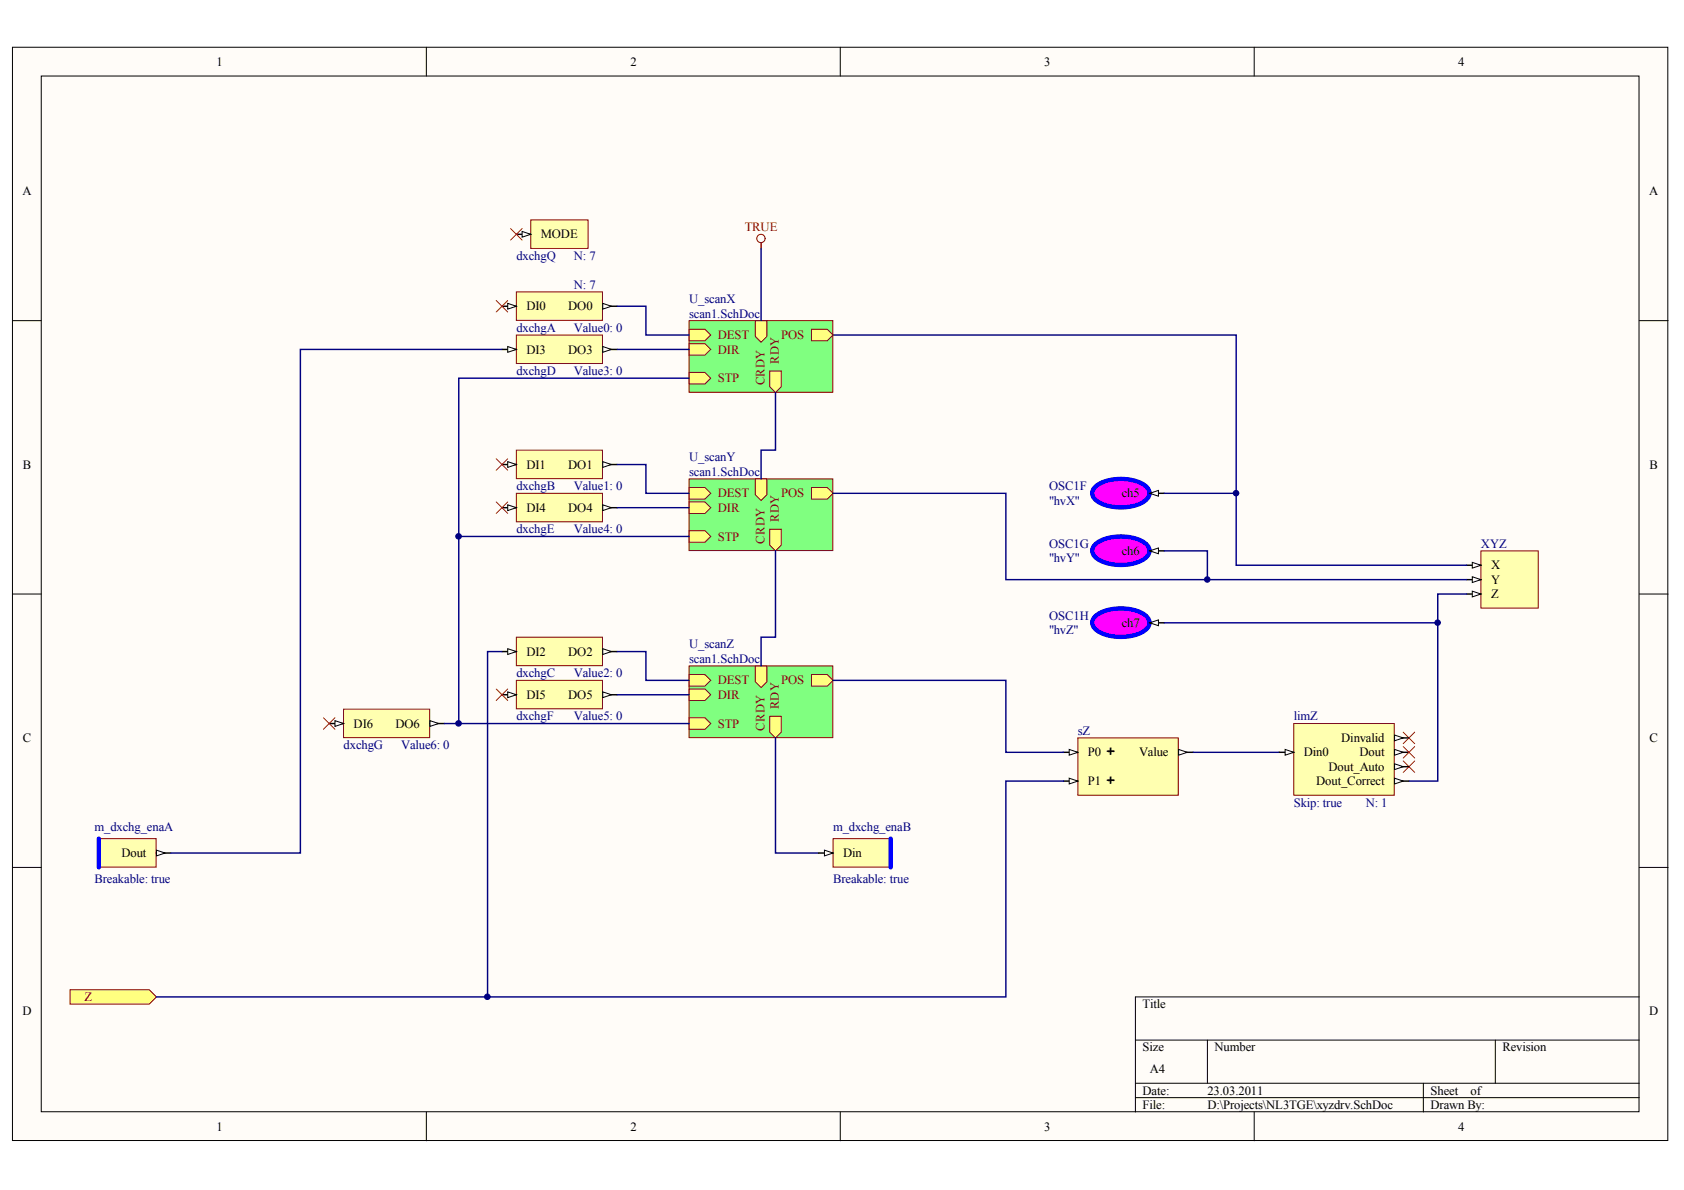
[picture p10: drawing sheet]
<svg xmlns="http://www.w3.org/2000/svg" width="297mm" height="210mm" viewBox="0 0 297 210" stroke-linecap="round" stroke-linejoin="round" font-family="sans-serif">
<defs><g id="words">
<g font-size="3.3">
<text x="195.2" y="133.5">+</text>
<text x="195.2" y="138.6">+</text>
</g>
<g font-size="2.2">
<text x="38.2" y="11.6">1</text>
<text x="111.2" y="11.6">2</text>
<text x="184.2" y="11.6">3</text>
<text x="257.2" y="11.6">4</text>
<text x="3.9" y="34.4">A</text>
<text x="290.9" y="34.4">A</text>
<text x="95.4" y="42.1">MODE</text>
<text x="92.9" y="54.7">DI0</text>
<text x="100.2" y="54.7">DO0</text>
<text x="92.9" y="62.4">DI3</text>
<text x="100.2" y="62.4">DO3</text>
<text x="4" y="82.7">B</text>
<text x="92.9" y="82.7">DI1</text>
<text x="100.2" y="82.7">DO1</text>
<text x="291" y="82.7">B</text>
<text x="197.9" y="87.7">ch5</text>
<text x="92.9" y="90.3">DI4</text>
<text x="100.2" y="90.3">DO4</text>
<text x="197.9" y="97.9">ch6</text>
<text x="263" y="100.4">X</text>
<text x="263" y="103">Y</text>
<text x="263" y="105.5">Z</text>
<text x="197.9" y="110.6">ch7</text>
<text x="92.9" y="115.7">DI2</text>
<text x="100.2" y="115.7">DO2</text>
<text x="92.9" y="123.3">DI5</text>
<text x="100.2" y="123.3">DO5</text>
<text x="4" y="130.9">C</text>
<text x="62.4" y="128.3">DI6</text>
<text x="69.7" y="128.3">DO6</text>
<text x="236.6" y="130.9">Dinvalid</text>
<text x="291" y="130.9">C</text>
<text x="191.9" y="133.4">P0</text>
<text x="200.9" y="133.4">Value</text>
<text x="230" y="133.4">Din0</text>
<text x="234.4" y="136">Dout_Auto</text>
<text x="239.8" y="133.4">Dout</text>
<text x="191.9" y="138.5">P1</text>
<text x="232.2" y="138.5">Dout_Correct</text>
<text x="21.4" y="151.2">Dout</text>
<text x="148.7" y="151.2">Din</text>
<text x="3.9" y="179.1">D</text>
<text x="201.5" y="177.8">Title</text>
<text x="290.9" y="179.1">D</text>
<text x="201.5" y="185.4">Size</text>
<text x="214.2" y="185.4">Number</text>
<text x="265" y="185.4">Revision</text>
<text x="202.8" y="189.3">A4</text>
<text x="201.5" y="193.1">Date:</text>
<text x="201.5" y="195.6">File:</text>
<text x="213" y="193.1">23.03.2011</text>
<text x="213" y="195.6">D:\Projects\NL3TGE\xyzdrv.SchDoc</text>
<text x="252.3" y="193.1">Sheet</text>
<text x="252.3" y="195.6">Drawn By:</text>
<text x="259.4" y="193.1">of</text>
<text x="38.2" y="199.4">1</text>
<text x="111.2" y="199.4">2</text>
<text x="184.2" y="199.4">3</text>
<text x="257.2" y="199.4">4</text>
</g>
<g font-size="2.2" fill="#800000">
<text x="131.4" y="40.8">TRUE</text>
<text x="126.6" y="59.8">DEST</text>
<text x="137.8" y="59.8">POS</text>
<text x="126.6" y="62.4">DIR</text>
<text x="137.4" y="64.2" transform="rotate(-90 137.4 64.2)">RDY</text>
<text x="126.6" y="67.4">STP</text>
<text x="134.8" y="68" transform="rotate(-90 134.8 68)">CRDY</text>
<text x="126.6" y="87.7">DEST</text>
<text x="137.8" y="87.7">POS</text>
<text x="126.6" y="90.3">DIR</text>
<text x="126.6" y="95.3">STP</text>
<text x="134.8" y="95.9" transform="rotate(-90 134.8 95.9)">CRDY</text>
<text x="137.4" y="92.1" transform="rotate(-90 137.4 92.1)">RDY</text>
<text x="126.6" y="120.7">DEST</text>
<text x="126.6" y="123.3">DIR</text>
<text x="137.4" y="125.1" transform="rotate(-90 137.4 125.1)">RDY</text>
<text x="137.8" y="120.7">POS</text>
<text x="126.6" y="128.3">STP</text>
<text x="134.8" y="128.9" transform="rotate(-90 134.8 128.9)">CRDY</text>
<text x="14.9" y="176.6">Z</text>
</g>
<g font-size="2.2" fill="#000080">
<text x="91.1" y="45.9">dxchgQ</text>
<text x="101.2" y="45.9">N: 7</text>
<text x="101.2" y="50.9">N: 7</text>
<text x="121.6" y="53.5">U_scanX</text>
<text x="91.1" y="58.5">dxchgA</text>
<text x="101.2" y="58.5">Value0: 0</text>
<text x="121.6" y="56">scan1.SchDoc</text>
<text x="91.1" y="66.2">dxchgD</text>
<text x="101.2" y="66.2">Value3: 0</text>
<text x="121.6" y="81.4">U_scanY</text>
<text x="121.6" y="83.9">scan1.SchDoc</text>
<text x="91.1" y="86.5">dxchgB</text>
<text x="101.2" y="86.5">Value1: 0</text>
<text x="185" y="89">&quot;hvX&quot;</text>
<text x="185" y="86.5">OSC1F</text>
<text x="91.1" y="94.1">dxchgE</text>
<text x="101.2" y="94.1">Value4: 0</text>
<text x="185" y="99.2">&quot;hvY&quot;</text>
<text x="185" y="96.6">OSC1G</text>
<text x="261.2" y="96.6">XYZ</text>
<text x="185" y="111.8">&quot;hvZ&quot;</text>
<text x="185" y="109.3">OSC1H</text>
<text x="91.1" y="119.5">dxchgC</text>
<text x="101.2" y="119.5">Value2: 0</text>
<text x="121.6" y="114.4">U_scanZ</text>
<text x="121.6" y="116.9">scan1.SchDoc</text>
<text x="91.1" y="127.1">dxchgF</text>
<text x="101.2" y="127.1">Value5: 0</text>
<text x="190.1" y="129.6">sZ</text>
<text x="228.2" y="127.1">limZ</text>
<text x="60.6" y="132.2">dxchgG</text>
<text x="70.8" y="132.2">Value6: 0</text>
<text x="228.2" y="142.3">Skip: true</text>
<text x="240.9" y="142.3">N: 1</text>
<text x="16.7" y="146.6">m_dxchg_enaA</text>
<text x="146.9" y="146.6">m_dxchg_enaB</text>
<text x="16.7" y="155.8">Breakable: true</text>
<text x="146.9" y="155.8">Breakable: true</text>
</g>
</g></defs>
<g fill="#fffcf8" stroke="#000" stroke-width=".18">
<path d="M2.2 8.3h292v192.9h-292z"/>
<path d="M7.3 13.4h281.8v182.7h-281.8z"/>
</g>
<g fill="none" stroke="#000" stroke-width=".18">
<path d="M75.2 8.3v5.1M148.2 8.3v5.1M221.2 8.3v5.1M2.2 56.6h5.1M289.2 56.6h5M2.2 104.8h5.1M289.2 104.8h5M2.2 153h5.1M289.2 153h5M289.2 175.8h-88.9v20.3M75.2 196.1v5.1M148.2 196.1v5.1"/>
<path d="M200.3 183.5h88.9M200.3 191.1h88.9M200.3 193.6h88.9M213 183.5v7.6M221.2 196.1v5.1M251.1 191.1v5M263.8 183.5v7.6"/>
</g>
<path d="M261.2 97.2h10.1v10.1h-10.1z" fill="#ffffb0" stroke="#800000" stroke-width=".18"/>
<path d="M258.7 99.7h2.5" fill="none" stroke="#000" stroke-width=".25"/>
<path d="M259.7 99.2l1.5 .5-1.5 .5z" fill="#fffcf8" stroke="#000" stroke-width=".18"/>
<path d="M258.7 102.2h2.5" fill="none" stroke="#000" stroke-width=".25"/>
<path d="M259.7 101.7l1.5 .5-1.5 .5z" fill="#fffcf8" stroke="#000" stroke-width=".18"/>
<path d="M258.7 104.8h2.5" fill="none" stroke="#000" stroke-width=".25"/>
<path d="M259.7 104.3l1.5 .5-1.5 .5z" fill="#fffcf8" stroke="#000" stroke-width=".18"/>
<path d="M190.1 130.2h17.7v10.1h-17.7z" fill="#ffffb0" stroke="#800000" stroke-width=".18"/>
<path d="M207.9 132.7h2.5" fill="none" stroke="#000" stroke-width=".25"/>
<path d="M207.9 132.2l1.5 .5-1.5 .5z" fill="#fffcf8" stroke="#000" stroke-width=".18"/>
<path d="M187.6 132.7h2.5" fill="none" stroke="#000" stroke-width=".25"/>
<path d="M188.6 132.2l1.5 .5-1.5 .5z" fill="#fffcf8" stroke="#000" stroke-width=".18"/>
<path d="M187.6 137.8h2.5" fill="none" stroke="#000" stroke-width=".25"/>
<path d="M188.6 137.3l1.5 .5-1.5 .5z" fill="#fffcf8" stroke="#000" stroke-width=".18"/>
<path d="M210.4 132.7h15.3" fill="none" stroke="#000080" stroke-width=".25"/>
<path d="M247.5 129.1l2 2.1M247.5 134.2l2 2.1M249.5 129.1l-2 2.1M249.5 134.2l-2 2.1" fill="none" stroke="#f00" stroke-width=".18"/>
<path d="M228.2 127.6h17.7v12.7h-17.7z" fill="#ffffb0" stroke="#800000" stroke-width=".18"/>
<path d="M246 132.7h2.5" fill="none" stroke="#000" stroke-width=".25"/>
<path d="M246 132.2l1.5 .5-1.5 .5z" fill="#fffcf8" stroke="#000" stroke-width=".18"/>
<path d="M225.7 132.7h2.5" fill="none" stroke="#000" stroke-width=".25"/>
<path d="M226.7 132.2l1.5 .5-1.5 .5z" fill="#fffcf8" stroke="#000" stroke-width=".18"/>
<path d="M246 135.2h2.5" fill="none" stroke="#000" stroke-width=".25"/>
<path d="M246 134.7l1.5 .5-1.5 .5z" fill="#fffcf8" stroke="#000" stroke-width=".18"/>
<path d="M246 137.8h2.5" fill="none" stroke="#000" stroke-width=".25"/>
<path d="M246 137.3l1.5 .5-1.5 .5z" fill="#fffcf8" stroke="#000" stroke-width=".18"/>
<path d="M246 130.2h2.5" fill="none" stroke="#000" stroke-width=".25"/>
<path d="M246 129.7l1.5 .5-1.5 .5z" fill="#fffcf8" stroke="#000" stroke-width=".18"/>
<path d="M247.5 131.7l2 2M249.5 131.7l-2 2" fill="none" stroke="#f00" stroke-width=".18"/>
<path d="M258.7 104.8h-5.1v33h-5.1" fill="none" stroke="#000080" stroke-width=".25"/>
<path d="M12.4 174.6h13.9l1.3 1.2-1.3 1.3h-13.9z" fill-rule="evenodd" fill="#ffff80" stroke="#800000" stroke-width=".18"/>
<path d="M193.1 86a7.8 7.8 0 0 1 7.4-1.1 2.88 2.88 0 0 1 2.3 2.1 2.21 2.21 0 0 1-1.5 1.8 8.7 8.7 0 0 1-7.8-.4 1.55 1.55 0 0 1-.4-2.4z" fill="#f0f" stroke="#00f" stroke-width=".76"/>
<path d="M202.8 87h2.6" fill="none" stroke="#000" stroke-width=".25"/>
<path d="M202.8 87l1.5-.5v1z" fill="#fffcf8" stroke="#000" stroke-width=".18"/>
<path d="M146.9 59.1h71.2v27.9h-12.7" fill="none" stroke="#000080" stroke-width=".25"/>
<path d="M193.1 96.2a7.8 7.8 0 0 1 7.4-1.1 2.88 2.88 0 0 1 2.3 2 2.21 2.21 0 0 1-1.5 1.8 8.7 8.7 0 0 1-7.8-.4 1.55 1.55 0 0 1-.4-2.3z" fill="#f0f" stroke="#00f" stroke-width=".76"/>
<path d="M202.8 97.2h2.6" fill="none" stroke="#000" stroke-width=".25"/>
<path d="M202.8 97.2l1.5-.5v1z" fill="#fffcf8" stroke="#000" stroke-width=".18"/>
<path d="M205.4 97.2h7.6v5" fill="none" stroke="#000080" stroke-width=".25"/>
<path d="M193.1 108.9a7.8 7.8 0 0 1 7.4-1.2 2.88 2.88 0 0 1 2.3 2.1 2.21 2.21 0 0 1-1.5 1.8 8.7 8.7 0 0 1-7.8-.4 1.55 1.55 0 0 1-.4-2.3z" fill="#f0f" stroke="#00f" stroke-width=".76"/>
<path d="M202.8 109.9h2.6" fill="none" stroke="#000" stroke-width=".25"/>
<path d="M202.8 109.9l1.5-.6v1.1z" fill="#fffcf8" stroke="#000" stroke-width=".18"/>
<path d="M205.4 109.9h48.2" fill="none" stroke="#000080" stroke-width=".25"/>
<path d="M91.1 51.5h15.2v5h-15.2z" fill="#ffffb0" stroke="#800000" stroke-width=".18"/>
<path d="M88.5 54h2.6" fill="none" stroke="#000" stroke-width=".25"/>
<path d="M89.6 53.5l1.5 .5-1.5 .5z" fill="#fffcf8" stroke="#000" stroke-width=".18"/>
<path d="M106.3 54h2.6" fill="none" stroke="#000" stroke-width=".25"/>
<path d="M106.3 53.5l1.5 .5-1.5 .5z" fill="#fffcf8" stroke="#000" stroke-width=".18"/>
<path d="M91.1 79.4h15.2v5h-15.2z" fill="#ffffb0" stroke="#800000" stroke-width=".18"/>
<path d="M88.5 81.9h2.6" fill="none" stroke="#000" stroke-width=".25"/>
<path d="M89.6 81.4l1.5 .5-1.5 .5z" fill="#fffcf8" stroke="#000" stroke-width=".18"/>
<path d="M106.3 81.9h2.6" fill="none" stroke="#000" stroke-width=".25"/>
<path d="M106.3 81.4l1.5 .5-1.5 .5z" fill="#fffcf8" stroke="#000" stroke-width=".18"/>
<path d="M91.1 112.4h15.2v5h-15.2z" fill="#ffffb0" stroke="#800000" stroke-width=".18"/>
<path d="M88.5 114.9h2.6" fill="none" stroke="#000" stroke-width=".25"/>
<path d="M89.6 114.4l1.5 .5-1.5 .5z" fill="#fffcf8" stroke="#000" stroke-width=".18"/>
<path d="M106.3 114.9h2.6" fill="none" stroke="#000" stroke-width=".25"/>
<path d="M106.3 114.4l1.5 .5-1.5 .5z" fill="#fffcf8" stroke="#000" stroke-width=".18"/>
<path d="M91.1 59.1h15.2v5h-15.2z" fill="#ffffb0" stroke="#800000" stroke-width=".18"/>
<path d="M88.5 61.6h2.6" fill="none" stroke="#000" stroke-width=".25"/>
<path d="M89.6 61.1l1.5 .5-1.5 .5z" fill="#fffcf8" stroke="#000" stroke-width=".18"/>
<path d="M106.3 61.6h2.6" fill="none" stroke="#000" stroke-width=".25"/>
<path d="M106.3 61.1l1.5 .5-1.5 .5z" fill="#fffcf8" stroke="#000" stroke-width=".18"/>
<path d="M91.1 87h15.2v5h-15.2z" fill="#ffffb0" stroke="#800000" stroke-width=".18"/>
<path d="M88.5 89.6h2.6" fill="none" stroke="#000" stroke-width=".25"/>
<path d="M89.6 89l1.5 .6-1.5 .5z" fill="#fffcf8" stroke="#000" stroke-width=".18"/>
<path d="M106.3 89.6h2.6" fill="none" stroke="#000" stroke-width=".25"/>
<path d="M106.3 89l1.5 .6-1.5 .5z" fill="#fffcf8" stroke="#000" stroke-width=".18"/>
<path d="M91.1 120h15.2v5h-15.2z" fill="#ffffb0" stroke="#800000" stroke-width=".18"/>
<path d="M88.5 122.5h2.6" fill="none" stroke="#000" stroke-width=".25"/>
<path d="M89.6 122l1.5 .5-1.5 .6z" fill="#fffcf8" stroke="#000" stroke-width=".18"/>
<path d="M106.3 122.5h2.6" fill="none" stroke="#000" stroke-width=".25"/>
<path d="M106.3 122l1.5 .5-1.5 .6z" fill="#fffcf8" stroke="#000" stroke-width=".18"/>
<path d="M60.6 125.1h15.2v5h-15.2z" fill="#ffffb0" stroke="#800000" stroke-width=".18"/>
<path d="M58.1 127.6h2.5" fill="none" stroke="#000" stroke-width=".25"/>
<path d="M59.1 127.1l1.5 .5-1.5 .5z" fill="#fffcf8" stroke="#000" stroke-width=".18"/>
<path d="M75.8 127.6h2.6" fill="none" stroke="#000" stroke-width=".25"/>
<path d="M75.8 127.1l1.6 .5-1.6 .5z" fill="#fffcf8" stroke="#000" stroke-width=".18"/>
<circle cx="134.2" cy="42.1" r=".74" fill="none" stroke="#800000" stroke-width=".18"/>
<path d="M134.2 42.9v1" fill="none" stroke="#800000" stroke-width=".25"/>
<path d="M121.6 56.6h25.3v12.6h-25.3z" fill="#80ff80" stroke="#800000" stroke-width=".18"/>
<g fill="#ffff80" stroke="#800000" stroke-width=".18">
<path d="M143.1 58.1h2.8l1 1-1 1h-2.8z" fill-rule="evenodd"/>
<path d="M135.8 65.4h2v2.8l-1 1-1-1z" fill-rule="evenodd"/>
<path d="M121.6 58.1h2.7l1.1 1-1.1 1h-2.7z" fill-rule="evenodd"/>
<path d="M121.6 60.6h2.7l1.1 1-1.1 1h-2.7z" fill-rule="evenodd"/>
<path d="M121.6 65.7h2.7l1.1 1-1.1 1h-2.7z" fill-rule="evenodd"/>
<path d="M133.2 56.6h2.1v2.7l-1.1 1.1-1-1.1z" fill-rule="evenodd"/>
</g>
<path d="M121.6 84.5h25.3v12.6h-25.3z" fill="#80ff80" stroke="#800000" stroke-width=".18"/>
<g fill="#ffff80" stroke="#800000" stroke-width=".18">
<path d="M143.1 86h2.8l1 1-1 1h-2.8z" fill-rule="evenodd"/>
<path d="M135.8 93.4h2v2.8l-1 1-1-1z" fill-rule="evenodd"/>
<path d="M121.6 86h2.7l1.1 1-1.1 1h-2.7z" fill-rule="evenodd"/>
<path d="M121.6 88.5h2.7l1.1 1.1-1.1 1h-2.7z" fill-rule="evenodd"/>
<path d="M121.6 93.6h2.7l1.1 1-1.1 1h-2.7z" fill-rule="evenodd"/>
<path d="M133.2 84.5h2.1v2.8l-1.1 1-1-1z" fill-rule="evenodd"/>
</g>
<path d="M121.6 117.5h25.3v12.6h-25.3z" fill="#80ff80" stroke="#800000" stroke-width=".18"/>
<g fill="#ffff80" stroke="#800000" stroke-width=".18">
<path d="M143.1 119h2.8l1 1-1 1h-2.8z" fill-rule="evenodd"/>
<path d="M135.8 126.4h2v2.7l-1 1.1-1-1.1z" fill-rule="evenodd"/>
<path d="M121.6 119h2.7l1.1 1-1.1 1h-2.7z" fill-rule="evenodd"/>
<path d="M121.6 121.5h2.7l1.1 1-1.1 1.1h-2.7z" fill-rule="evenodd"/>
<path d="M121.6 126.6h2.7l1.1 1-1.1 1h-2.7z" fill-rule="evenodd"/>
<path d="M133.2 117.5h2.1v2.8l-1.1 1-1-1z" fill-rule="evenodd"/>
</g>
<g fill="none" stroke="#000080" stroke-width=".25">
<path d="M108.9 54h5v5.1h7.7M134.2 43.9v12.7M108.9 61.6h12.7M121.6 66.7h-40.7v27.9h40.7M136.8 69.2v10.2h-2.6v5.1M80.9 94.6v33M108.9 81.9h5v5.1h7.7M108.9 89.6h12.7M136.8 97.2v15.2h-2.6v5.1M146.9 87h30.5v15.2h81.3M218.1 87v12.7h40.6M108.9 114.9h5v5.1h7.7"/>
<path d="M78.4 127.6h43.2M108.9 122.5h12.7M136.8 130.2v20.3h7.6M146.9 120h30.5v12.7h10.2M187.6 137.8h-10.2v38h-149.8"/>
</g>
<path d="M87.5 53l2.1 2M89.6 53l-2.1 2M87.5 80.9l2.1 2.1M87.5 88.5l2.1 2.1M89.6 80.9l-2.1 2.1M89.6 88.5l-2.1 2.1M57 126.6l2.1 2M59.1 126.6l-2.1 2M87.5 121.5l2.1 2.1M89.6 121.5l-2.1 2.1" fill="none" stroke="#f00" stroke-width=".18"/>
<path d="M17.4 147.9h10.1v5.1h-10.1z" fill="#ffffb0" stroke="#800000" stroke-width=".18"/>
<path d="M27.6 150.5h2.5" fill="none" stroke="#000" stroke-width=".25"/>
<path d="M27.6 150l1.5 .5-1.5 .5z" fill="#fffcf8" stroke="#000" stroke-width=".18"/>
<path d="M17.4 147.9v5.1" fill="none" stroke="#00f" stroke-width=".76"/>
<path d="M146.9 147.9h10.2v5.1h-10.2z" fill="#ffffb0" stroke="#800000" stroke-width=".18"/>
<path d="M144.4 150.5h2.5" fill="none" stroke="#000" stroke-width=".25"/>
<path d="M145.4 150l1.5 .5-1.5 .5z" fill="#fffcf8" stroke="#000" stroke-width=".18"/>
<path d="M157.1 147.9v5.1" fill="none" stroke="#00f" stroke-width=".76"/>
<path d="M88.5 61.6h-35.5v88.9h-22.9M88.5 114.9h-2.5v60.9" fill="none" stroke="#000080" stroke-width=".25"/>
<path d="M93.6 38.8h10.1v5h-10.1z" fill="#ffffb0" stroke="#800000" stroke-width=".18"/>
<path d="M91.1 41.3h2.5" fill="none" stroke="#000" stroke-width=".25"/>
<path d="M92.1 40.8l1.5 .5-1.5 .5z" fill="#fffcf8" stroke="#000" stroke-width=".18"/>
<path d="M90.1 40.3l2 2M92.1 40.3l-2 2" fill="none" stroke="#f00" stroke-width=".18"/>
<g fill="#000080" stroke="#000080" stroke-width=".18">
<circle cx="80.9" cy="127.6" r=".49"/>
<circle cx="80.9" cy="94.6" r=".49"/>
<circle cx="86" cy="175.8" r=".49"/>
<circle cx="212.9" cy="102.2" r=".48"/>
<circle cx="218" cy="87" r=".48"/>
<circle cx="253.6" cy="109.8" r=".48"/>
</g>
<use href="#words"/>
</svg>
